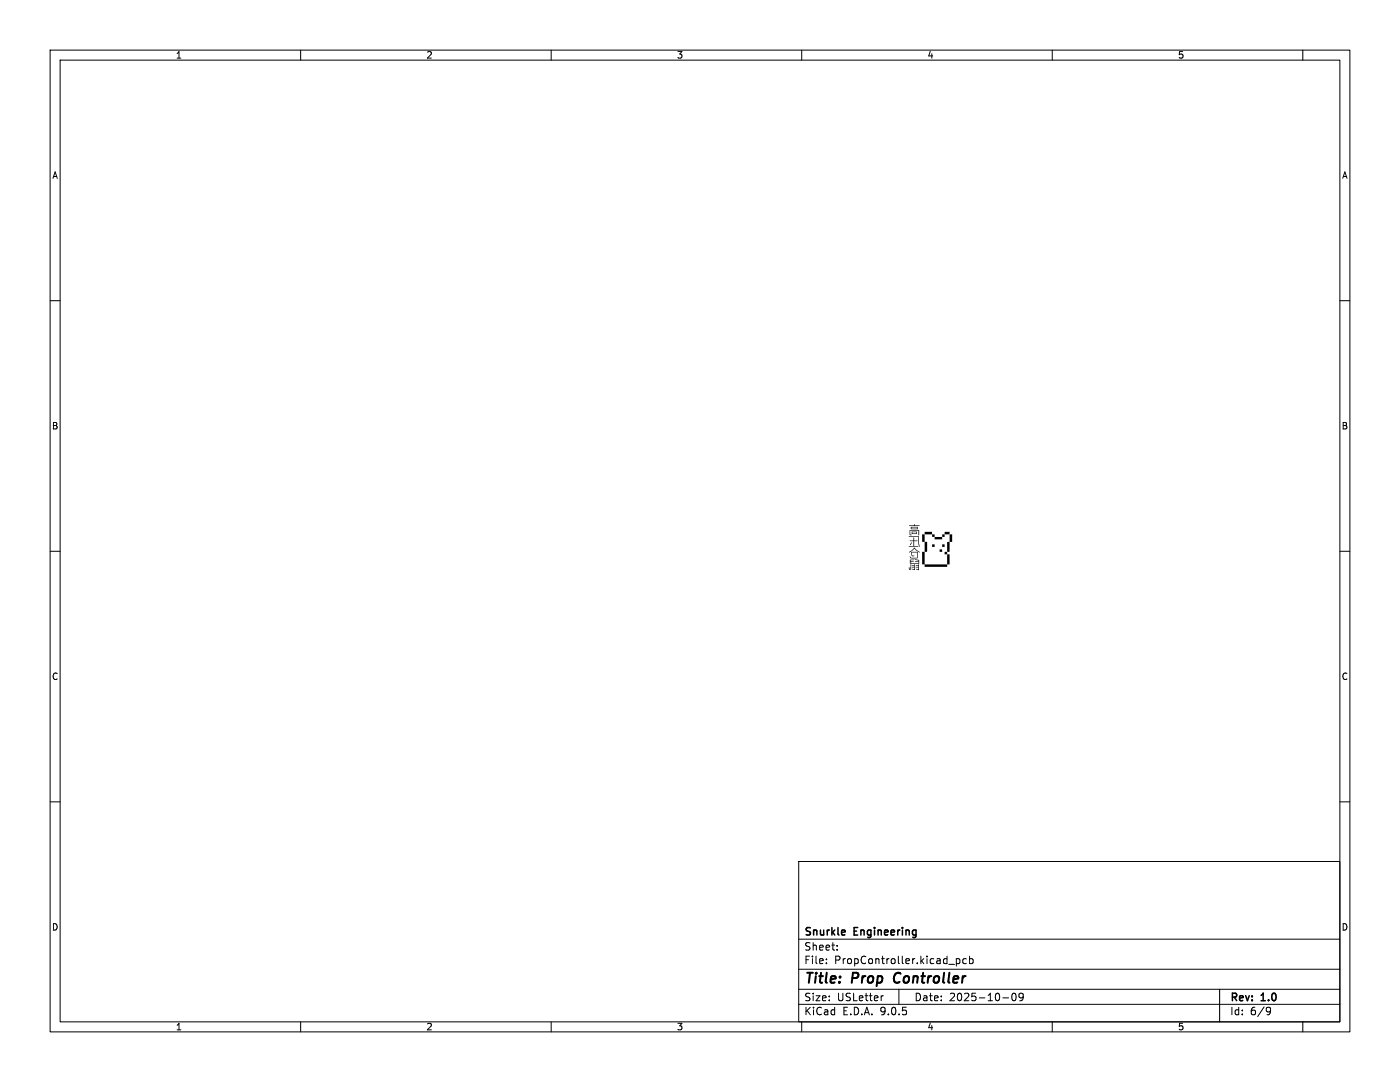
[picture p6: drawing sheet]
<svg xmlns="http://www.w3.org/2000/svg" width="279mm" height="216mm" viewBox="0 0 279 216" stroke-linecap="round" stroke-linejoin="round" font-family="sans-serif">
<defs><g id="words">
<g font-size="2.8">
<text x="160.4" y="196.8">Title:</text>
<text x="170.1" y="196.8">Prop</text>
<text x="179.2" y="196.8">Controller</text>
</g>
<g font-size="2.1">
<text x="160.4" y="189.9">Sheet:</text>
<text x="160.4" y="187.1">Snurkle</text>
<text x="170.5" y="187.1">Engineering</text>
<text x="160.4" y="192.6">File:</text>
<text x="166.5" y="192.6">PropController.kicad_pcb</text>
<text x="160.4" y="202.8">KiCad</text>
<text x="160.4" y="200">Size:</text>
<text x="167" y="200">USLetter</text>
<text x="168.1" y="202.8">E.D.A.</text>
<text x="175.7" y="202.8">9.0.5</text>
<text x="182.4" y="200">Date:</text>
<text x="189.4" y="200">2025-10-09</text>
<text x="245.4" y="200.2">Rev:</text>
<text x="245.4" y="202.8">Id:</text>
<text x="249.5" y="202.8">6/9</text>
<text x="251.8" y="200.2">1.0</text>
</g>
<g font-size="1.8">
<text x="35" y="11.9">1</text>
<text x="85" y="11.9">2</text>
<text x="135" y="11.9">3</text>
<text x="185" y="11.9">4</text>
<text x="235" y="11.9">5</text>
<text x="10.3" y="35.9">A</text>
<text x="267.7" y="35.9">A</text>
<text x="10.3" y="85.9">B</text>
<text x="267.7" y="85.9">B</text>
<text x="10.3" y="135.9">C</text>
<text x="267.7" y="135.9">C</text>
<text x="10.3" y="185.9">D</text>
<text x="267.7" y="185.9">D</text>
<text x="35" y="205.8">1</text>
<text x="85" y="205.8">2</text>
<text x="135" y="205.8">3</text>
<text x="185" y="205.8">4</text>
<text x="235" y="205.8">5</text>
</g>
</g></defs>
<g fill="none" stroke="#000" stroke-width=".2">
<path d="M10 10h259.4v195.9h-259.4zM12 12h255.4v191.9h-255.4zM60 10v2M110 10v2M160 10v2M210 10v2M260 10v2M10 60h2M267.4 60h2M10 110h2M267.4 110h2M10 160h2"/>
<path d="M159.4 171.9h108v32h-108zM267.4 160h2M159.4 197.4h108M159.4 193.4h108M159.4 187.4h108M164.9 192.1v.2M164.9 191.4v.1M167.1 189.4v.2M167.1 188.7v.1M176.3 198.7l-.3 .1M179.4 197.4v3M190.9 191.3v1.5"/>
<path d="M190.9 191.4l.4-.1 .3 .3-.2 .6h-.5M192.9 191.4l-.5-.1-.3 .3 .2 .6h.6M193.5 191.4l.4-.1 .3 .3-.1 .6h-.6M193.5 190.8v1.5M200.1 199.1h1.2M202.1 198.3l.2-.1a.8 .8 0 0 1 .5 .7 .8 .8 0 0 1-.5 .8 1 1 0 0 1-.2-1.4zM204.2 198.8l-.3 .3-.4-.1-.1-.2 .1-.5 .4-.1 .2 .1a.99 .99 0 0 1-.3 1.4h-.3M243.4 197.4v6.5M60 203.9v2M110 203.9v2M159.4 200.4h108M160 203.9v2"/>
<path d="M210 203.9v2M253 201l.5 .1a.99 .99 0 0 1-.4 1.4h-.2M253.6 201.6l-.3 .3h-.3M260 203.9v2"/>
</g>
<path d="M178.7 194.4l-.3 .8 .3 .8" fill="none" stroke="#000" stroke-width=".4"/>
<g fill="#000">
<path d="M181.7 112.6h.1v.6l-.2 .6-.2-.6h.1l.1 .4zM181.9 108.2l.1 .1-.3 .5zM181.5 107.9h.8v-.7h.1v.7h.7v.1h-.7v1h.9v.1h-1.9v-.1h.9v-1h-.8zM181.4 110.2l.7-.5 .4-.5 1.1 1a1.38 1.38 0 0 1-1.1-.7h-.1a.92 .92 0 0 1-1 .7zM181.4 104.8h1l.1-.2 .1 .2h.9v.2h-2.1zM182 112.8l.4-.1 .2-.1v1a.36 .36 0 0 1-.4 .1 .36 .36 0 0 1-.3-.2l.5 .1v-.4h-.5l.1-.1h.4v-.2h-.5zM181.6 111.7h.8v.1h-.7v.2h.7v.1h-.7v.3h1.6v-.3h-.7v-.1h.7v-.2l-.8-.1 .1-.1 .8 .1v.8h-1.8zM182 106.1h1v.5h-1v-.4h.1v.2h.8v-.2h-.9zM181.8 105.1h1.4v.5h-1.4v-.4h.1v.3h1.2v-.3h-1.3zM181.8 110.1h1.4l-.1 1.3h-1.3l-.2-.3 .1-.1 .1 .3h1.2l.1-1.1h-1.1l.1 .6 .4 .1-.1 .1a.48 .48 0 0 1-.5-.2 .48 .48 0 0 1 0-.5zM182.8 112.7h.5l.1-.1v1.2l-.6-.2v-.1l.4 .1 .1-.4h-.5v-.1h.5v-.2h-.5zM181.4 107h2v1.5l.2 .5-.1 .1-.2-.5v-1.5h-1.9z"/>
<path d="M181.5 105.8h1.9v1h-.1v-.9h-1.6v.7l.2 .1-.1 .1a.25 .25 0 0 1-.3-.1 .25 .25 0 0 1 0-.3zM184 106.6h.5v1.5h.5v2h-.5v-2h-.5zM184 110.1h.5v2.5h4.5v-2h.5v2h-.5v.5h-4.5v-.5h-.5zM186 108.6h.5v.5h-.5zM187.5 109.6h.5v.5h-.5zM188 108.6h.5v.5h-.5zM188.5 110.1h.5v.5h-.5zM189 108.1h.5v2h-.5zM184.5 106.1h1.5v.5h.5v.5h1.5v-.5h.5v-.5h1v.5h-1v.5h-.5v.5h-1.5v-.5h-.5v-.5h-1.5zM189.5 106.6h.5v1.5h-.5z"/>
</g>
<use href="#words"/>
</svg>
